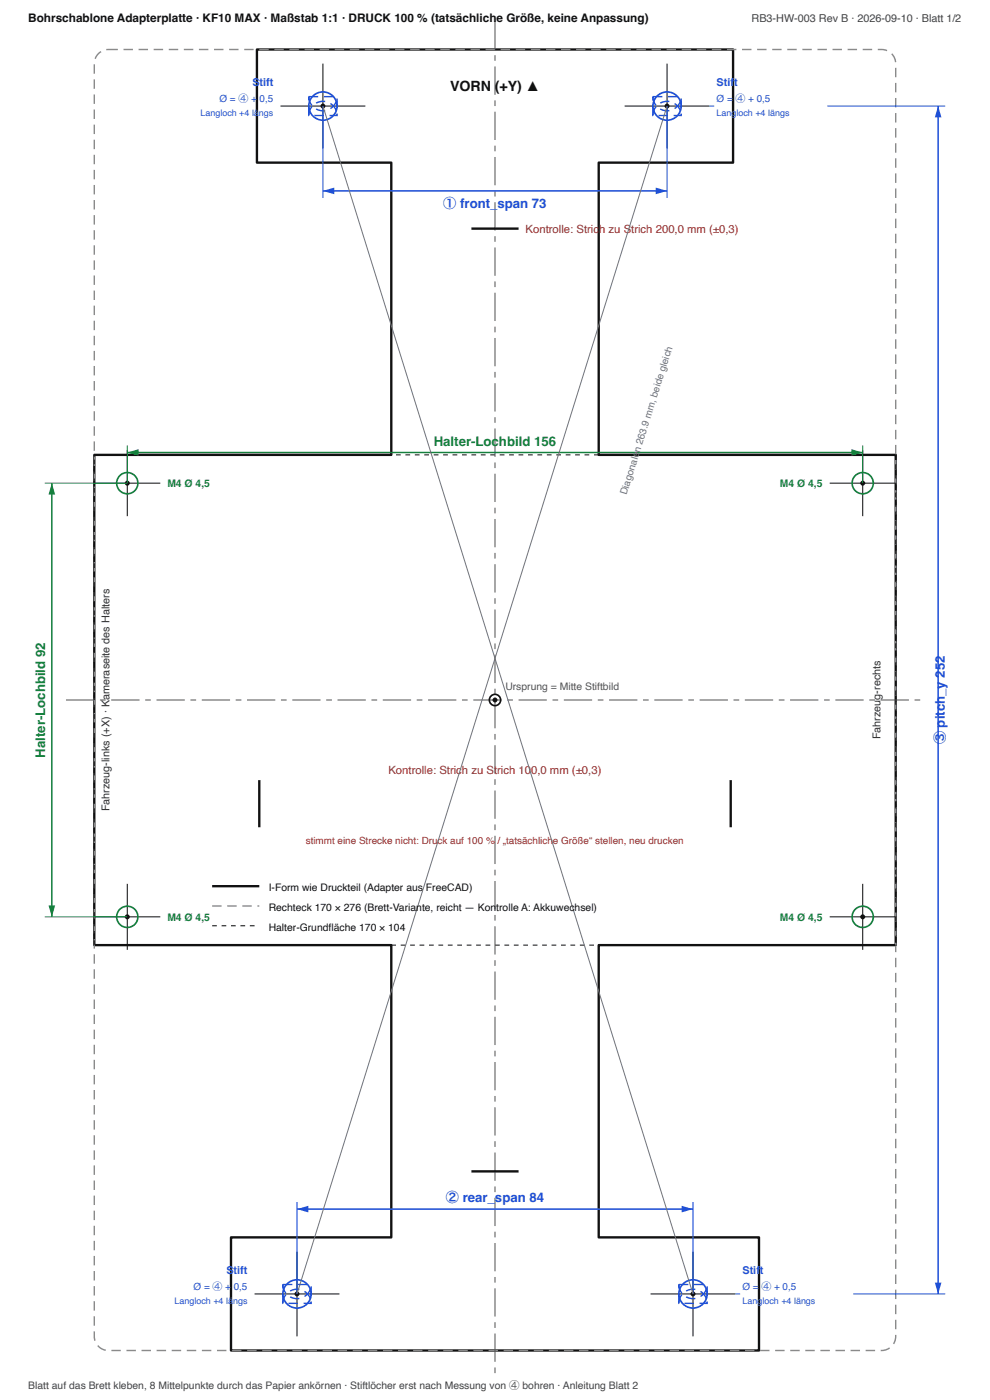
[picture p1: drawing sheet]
<svg xmlns="http://www.w3.org/2000/svg" width="210mm" height="297mm" viewBox="0 0 210 297" stroke-linecap="round" stroke-linejoin="round" font-family="sans-serif">
<defs><g id="words">
<text font-size="3" fill="#111" x="95.5" y="19.3">VORN (+Y) ▲</text>
<g font-size="2.8" fill="#1d4ed8">
<text x="94" y="44.1">① front_span 73</text>
<text x="200.4" y="157.9" transform="rotate(-90 200.4 157.9)">③ pitch_y 252</text>
<text x="94.6" y="255.1">② rear_span 84</text>
</g>
<g font-size="2.8" fill="#15803d">
<text x="92" y="94.6">Halter-Lochbild 156</text>
<text x="9.6" y="160.7" transform="rotate(-90 9.6 160.7)">Halter-Lochbild 92</text>
</g>
<text font-size="2.5" fill="#111" x="6" y="4.6">Bohrschablone Adapterplatte · KF10 MAX · Maßstab 1:1 · DRUCK 100 % (tatsächliche Größe, keine Anpassung)</text>
<g font-size="2.4" fill="#b91c1c">
<text x="111.5" y="49.5">Kontrolle: Strich zu Strich 200,0 mm (±0,3)</text>
<text x="82.4" y="164.3">Kontrolle: Strich zu Strich 100,0 mm (±0,3)</text>
</g>
<text font-size="2.3" fill="#444" x="159.4" y="4.6">RB3-HW-003 Rev B · 2026-09-10 · Blatt 1/2</text>
<g font-size="2.3" fill="#1d4ed8">
<text x="53.5" y="18.3">Stift</text>
<text x="152" y="18.3">Stift</text>
<text x="48" y="270.3">Stift</text>
<text x="157.5" y="270.3">Stift</text>
</g>
<g font-size="2.3" fill="#333">
<text x="186.8" y="156.9" transform="rotate(-90 186.8 156.9)">Fahrzeug-rechts</text>
<text x="23.2" y="172.1" transform="rotate(-90 23.2 172.1)">Fahrzeug-links (+X) · Kameraseite des Halters</text>
</g>
<g font-size="2.2" fill="#15803d">
<text x="35.5" y="103.4">M4 Ø 4,5</text>
<text x="165.5" y="103.4">M4 Ø 4,5</text>
<text x="35.5" y="195.4">M4 Ø 4,5</text>
<text x="165.5" y="195.4">M4 Ø 4,5</text>
</g>
<text font-size="2.2" fill="#555" x="107.2" y="146.3">Ursprung = Mitte Stiftbild</text>
<g font-size="2.2" fill="#111">
<text x="57" y="189">I-Form wie Druckteil (Adapter aus FreeCAD)</text>
<text x="57" y="193.2">Rechteck 170 × 276 (Brett-Variante, reicht — Kontrolle A: Akkuwechsel)</text>
<text x="57" y="197.4">Halter-Grundfläche 170 × 104</text>
</g>
<text font-size="2.2" fill="#444" x="6" y="294.6">Blatt auf das Brett kleben, 8 Mittelpunkte durch das Papier ankörnen · Stiftlöcher erst nach Messung von ④ bohren · Anleitung Blatt 2</text>
<g font-size="2.1" fill="#1d4ed8">
<text x="46.6" y="21.6">Ø = ④ +</text>
<text x="55.1" y="21.6">0,5</text>
<text x="152" y="21.6">Ø =</text>
<text x="156" y="21.6">④ + 0,5</text>
<text x="41.1" y="273.6">Ø = ④ +</text>
<text x="49.6" y="273.6">0,5</text>
<text x="157.5" y="273.6">Ø =</text>
<text x="161.5" y="273.6">④ + 0,5</text>
</g>
<text font-size="2.1" fill="#6b7280" x="132.9" y="105.1" transform="rotate(-73 132.9 105.1)">Diagonalen 263.9 mm, beide gleich</text>
<g font-size="2.1" fill="#b91c1c">
<text x="64.9" y="179">stimmt eine Strecke nicht: Druck auf 100 %</text>
<text x="105.5" y="179">/ „tatsächliche Größe“ stellen, neu drucken</text>
</g>
<g font-size="1.9" fill="#1d4ed8">
<text x="42.5" y="24.7">Langloch +4 längs</text>
<text x="152" y="24.7">Langloch +4 längs</text>
<text x="37" y="276.7">Langloch +4 längs</text>
<text x="157.5" y="276.7">Langloch +4 längs</text>
</g>
</g></defs>
<path d="M0 0h210v297h-210z" fill="#fff" stroke="#fff" stroke-width=".4"/>
<path d="M54.5 10.5h101v24h-28.5v62h63v104h-63v62h34v24h-112v-24h34v-62h-63v-104h63v-62h-28.5zM100 48.5h10M55 165.5v10M155 165.5v10M100 248.5h10" fill="none" stroke="#111" stroke-width=".5"/>
<path d="M20.7 11.6a2.99 2.99 0 0 1 2.3-1.1h164a3 3 0 0 1 3 3v270a3 3 0 0 1-3 3h-164a3 3 0 0 1-3-3v-270l.1-.7z" fill="none" stroke="#8a8a8a" stroke-width=".3" stroke-dasharray="2 1.2" stroke-linecap="butt"/>
<path d="M20 96.5h170v104h-170z" fill="none" stroke="#111" stroke-width=".22" stroke-dasharray="1 1" stroke-linecap="butt"/>
<path d="M105 4.5v288M14 148.5h182" fill="none" stroke="#555" stroke-width=".22" stroke-dasharray="6 1.2 1.2 1.2" stroke-linecap="butt"/>
<circle cx="105" cy="148.5" r="1.2" fill="none" stroke="#111" stroke-width=".35"/>
<g fill="#111" stroke="#111" stroke-width=".35">
<circle cx="105" cy="148.5" r=".35"/>
<circle cx="68.5" cy="22.5" r=".35"/>
<circle cx="141.5" cy="22.5" r=".35"/>
<circle cx="63" cy="274.5" r=".35"/>
<circle cx="147" cy="274.5" r=".35"/>
<circle cx="27" cy="102.5" r=".35"/>
<circle cx="183" cy="102.5" r=".35"/>
<circle cx="27" cy="194.5" r=".35"/>
<circle cx="183" cy="194.5" r=".35"/>
</g>
<g fill="none" stroke="#111" stroke-width=".22">
<path d="M68.5 13.5v18M141.5 13.5v18M59.5 22.5h18M132.5 22.5h18M27 95.5v14M183 95.5v14M20 102.5h14M176 102.5h14M20 194.5h14M27 187.5v14M176 194.5h14M183 187.5v14"/>
<path d="M54 274.5h18M63 265.5v18M138 274.5h18M147 265.5v18"/>
</g>
<g fill="none" stroke="#1d4ed8" stroke-width=".35">
<circle cx="68.5" cy="22.5" r="3"/>
<circle cx="141.5" cy="22.5" r="3"/>
<circle cx="63" cy="274.5" r="3"/>
<circle cx="147" cy="274.5" r="3"/>
</g>
<path d="M65.5 20.5h6v4h-6zM65.5 20.5a3 3 0 0 0 3 3 3 3 0 0 0 3-3M65.5 24.5a3 3 0 0 1 3-3 3 3 0 0 1 3 3M138.5 20.5h6v4h-6zM138.5 20.5a3 3 0 0 0 3 3 3 3 0 0 0 3-3M138.5 24.5a3 3 0 0 1 3-3 3 3 0 0 1 3 3M60 272.5h6v4h-6zM60 272.5a3 3 0 0 0 3 3 3 3 0 0 0 3-3M60 276.5a3 3 0 0 1 3-3 3 3 0 0 1 3 3M144 272.5h6v4h-6zM144 272.5a3 3 0 0 0 3 3 3 3 0 0 0 3-3M144 276.5a3 3 0 0 1 3-3 3 3 0 0 1 3 3" fill="none" stroke="#1d4ed8" stroke-width=".3" stroke-dasharray="2 1.2" stroke-linecap="butt"/>
<g fill="none" stroke="#15803d" stroke-width=".35">
<circle cx="27" cy="102.5" r="2.25"/>
<circle cx="183" cy="102.5" r="2.25"/>
<circle cx="27" cy="194.5" r="2.25"/>
<circle cx="183" cy="194.5" r="2.25"/>
</g>
<path d="M68.5 22.5v19.5M141.5 22.5v19.5" fill="none" stroke="#1d4ed8" stroke-width=".21"/>
<path d="M68.5 40.5h73" fill="none" stroke="#1d4ed8" stroke-width=".32"/>
<g fill="#1d4ed8">
<path d="M68.5 40.5l2.4-.7v1.4z"/>
<path d="M139.1 39.8l2.4 .7-2.4 .7z"/>
</g>
<path d="M63 255v19.5M147 255v19.5" fill="none" stroke="#1d4ed8" stroke-width=".21"/>
<path d="M63 256.5h84" fill="none" stroke="#1d4ed8" stroke-width=".32"/>
<g fill="#1d4ed8">
<path d="M63 256.5l2.4-.7v1.4z"/>
<path d="M144.6 255.8l2.4 .7-2.4 .7z"/>
</g>
<path d="M150.5 22.5h1M175.5 22.5h25M156 274.5h1M181 274.5h19.5" fill="none" stroke="#1d4ed8" stroke-width=".21"/>
<path d="M199 22.5v252" fill="none" stroke="#1d4ed8" stroke-width=".32"/>
<g fill="#1d4ed8">
<path d="M199 22.5l.7 2.4h-1.4z"/>
<path d="M198.3 272.1h1.4l-.7 2.4z"/>
</g>
<path d="M27 94.5v8M183 94.5v8" fill="none" stroke="#15803d" stroke-width=".21"/>
<path d="M27 96h156" fill="none" stroke="#15803d" stroke-width=".32"/>
<g fill="#15803d">
<path d="M27 96l2.4-.7v1.4z"/>
<path d="M180.6 95.3l2.4 .7-2.4 .7z"/>
</g>
<path d="M9.5 102.5h17.5M9.5 194.5h17.5" fill="none" stroke="#15803d" stroke-width=".21"/>
<path d="M11 102.5v92" fill="none" stroke="#15803d" stroke-width=".32"/>
<g fill="#15803d">
<path d="M11 102.5l.7 2.4h-1.4z"/>
<path d="M10.3 192.1h1.4l-.7 2.4z"/>
</g>
<path d="M68.5 22.5l78.5 252M141.5 22.5l-78.5 252" fill="none" stroke="#6b7280" stroke-width=".21"/>
<path d="M45 188h10" fill="none" stroke="#111" stroke-width=".5"/>
<path d="M45 192.2h10" fill="none" stroke="#8a8a8a" stroke-width=".3" stroke-dasharray="2 1.2" stroke-linecap="butt"/>
<path d="M45 196.4h10" fill="none" stroke="#111" stroke-width=".22" stroke-dasharray="1 1" stroke-linecap="butt"/>
<use href="#words"/>
</svg>
